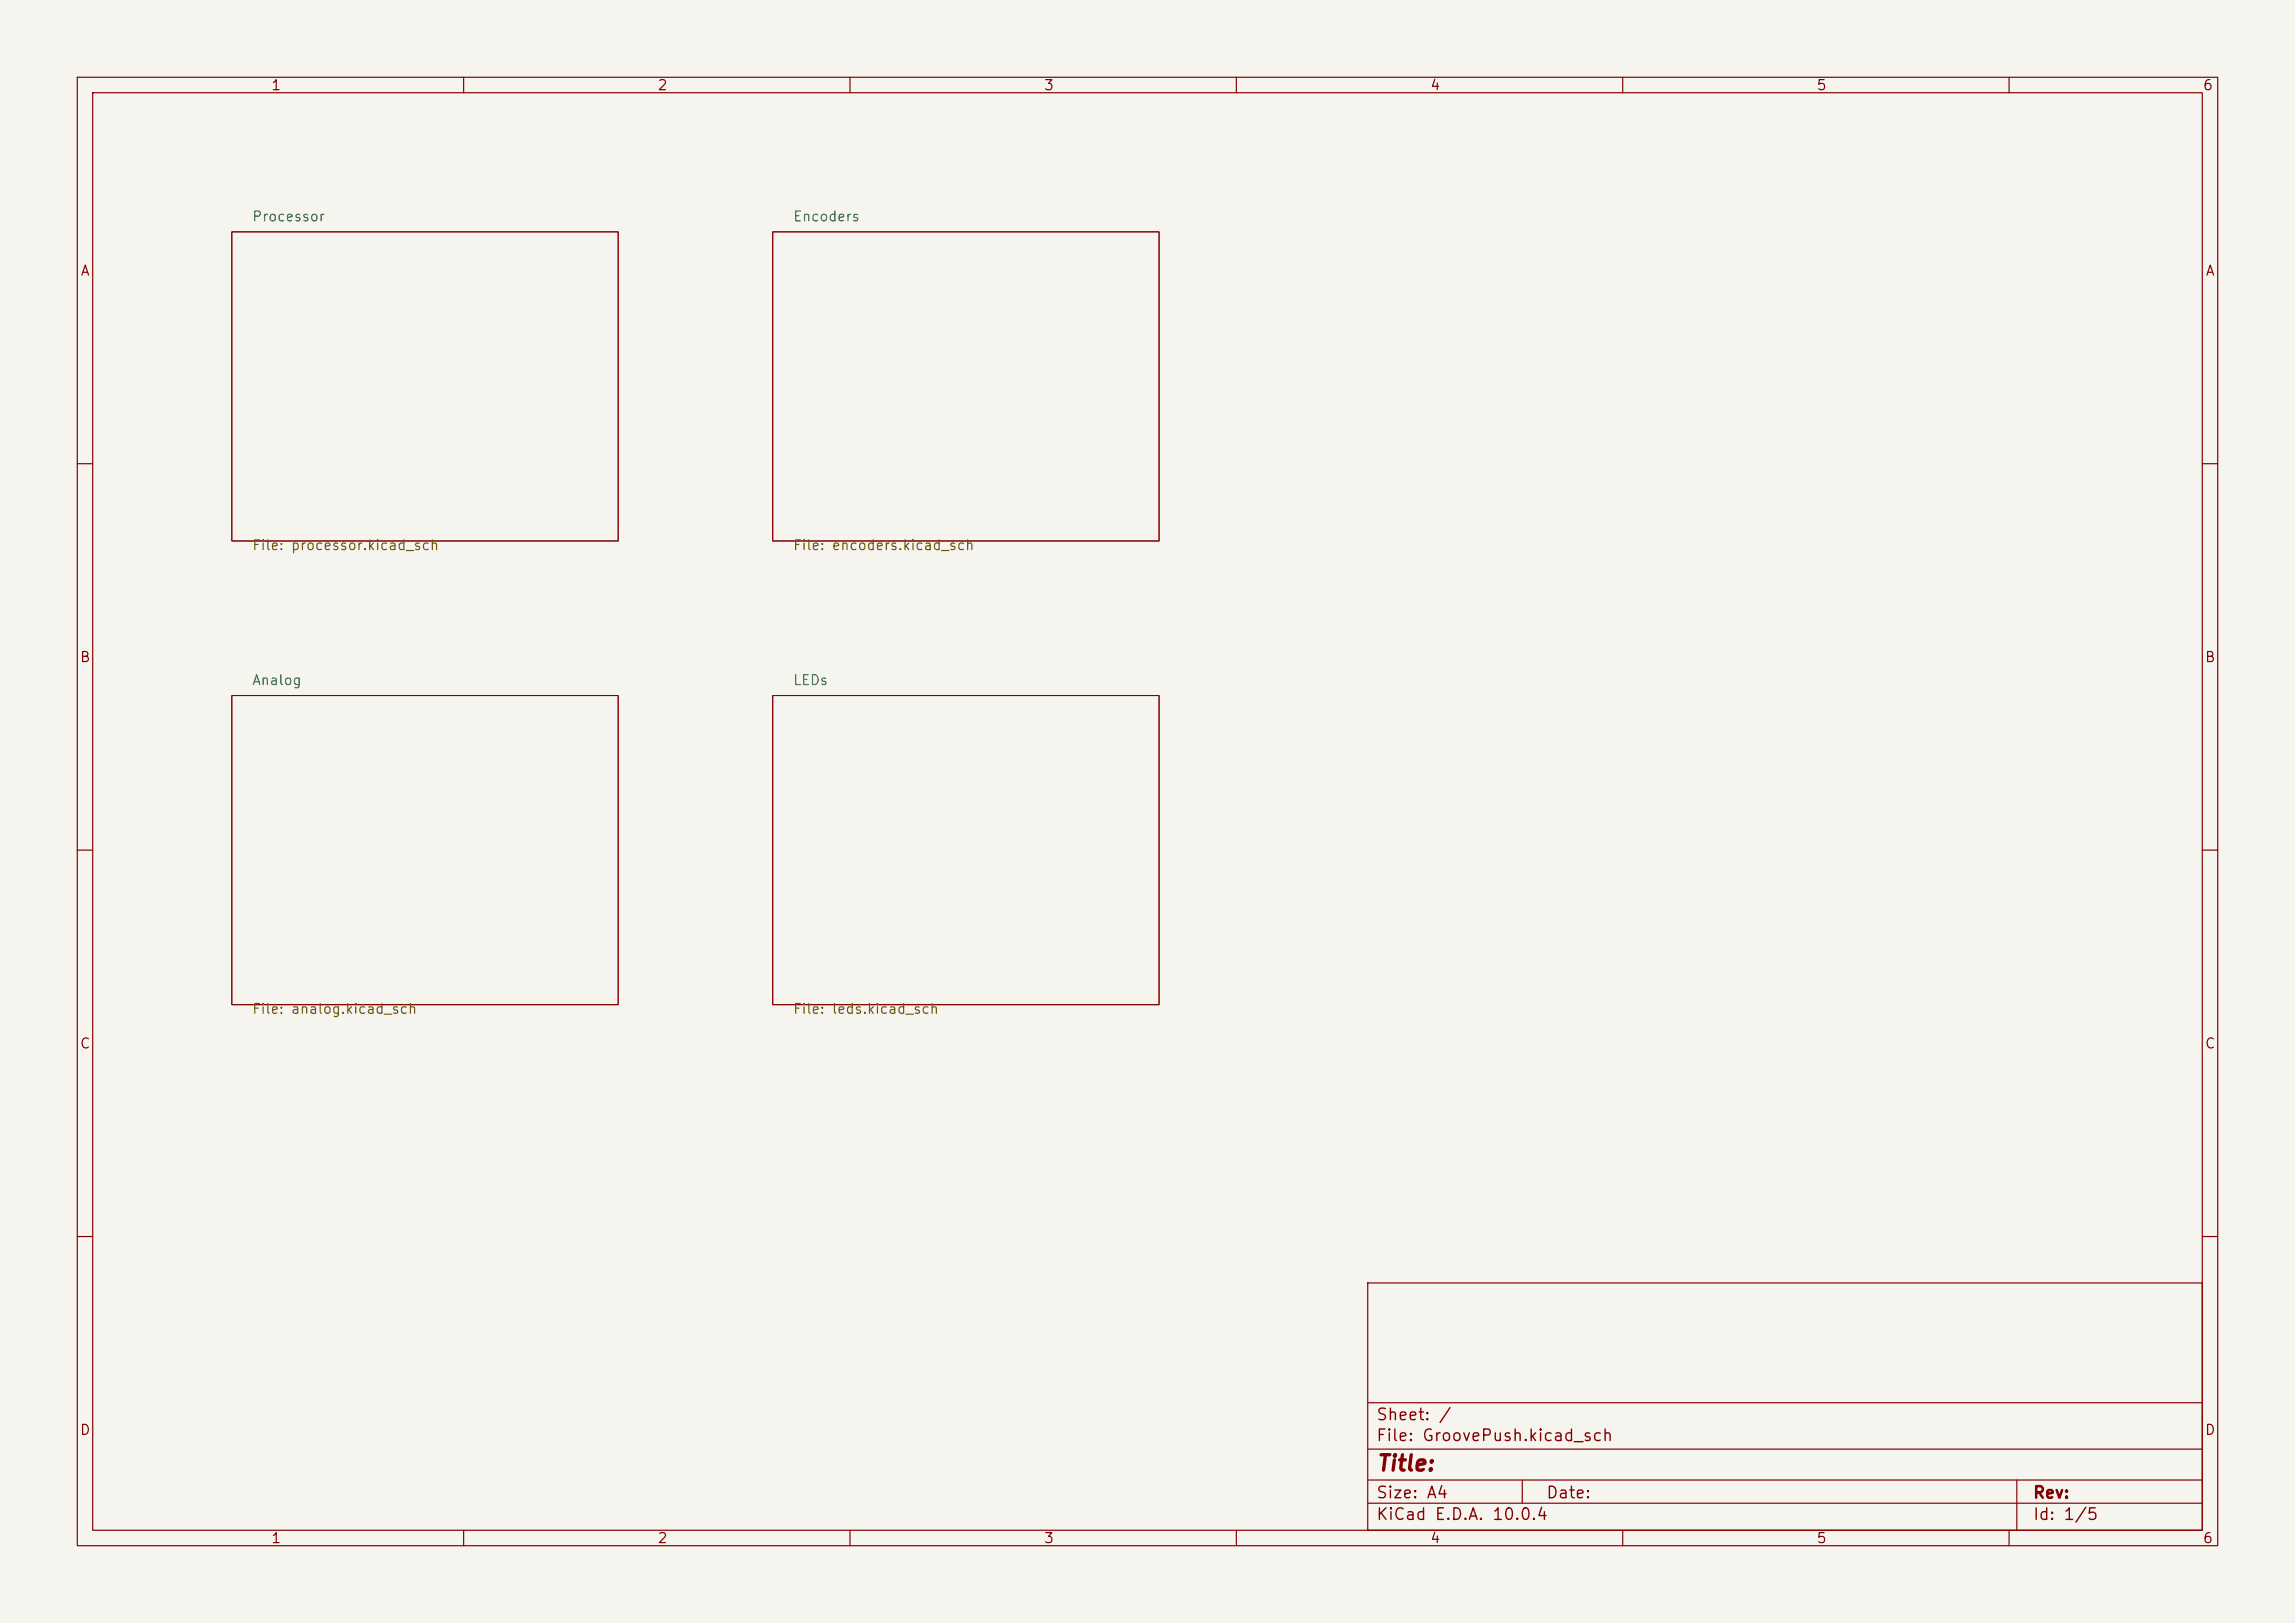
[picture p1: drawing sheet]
<svg xmlns="http://www.w3.org/2000/svg" width="297mm" height="210mm" viewBox="0 0 297 210" stroke-linecap="round" stroke-linejoin="round" font-family="sans-serif">
<defs><g id="words">
<text font-size="2" fill="#840000" x="178" y="190.8">Title:</text>
<g font-size="1.5" fill="#840000">
<text x="178" y="184.2">Sheet: /</text>
<text x="178" y="186.9">File: GroovePush.kicad_sch</text>
<text x="178" y="197.1">KiCad E.D.A. 10.0.4</text>
<text x="178" y="194.3">Size: A4</text>
<text x="200" y="194.3">Date:</text>
<text x="263" y="194.3">Rev:</text>
<text x="263" y="197.1">Id: 1/5</text>
</g>
<g font-size="1.3" fill="#840000">
<text x="35" y="12">1</text>
<text x="85" y="12">2</text>
<text x="135" y="12">3</text>
<text x="185" y="12">4</text>
<text x="235" y="12">5</text>
<text x="285" y="12">6</text>
<text x="10.3" y="36">A</text>
<text x="285.3" y="36">A</text>
<text x="10.3" y="86">B</text>
<text x="285.3" y="86">B</text>
<text x="10.3" y="136">C</text>
<text x="285.3" y="136">C</text>
<text x="10.3" y="186">D</text>
<text x="285.3" y="186">D</text>
<text x="35" y="200">1</text>
<text x="85" y="200">2</text>
<text x="135" y="200">3</text>
<text x="185" y="200">4</text>
<text x="235" y="200">5</text>
<text x="285" y="200">6</text>
</g>
<g font-size="1.3" fill="#006464">
<text x="32.5" y="29">Processor</text>
<text x="102.5" y="29">Encoders</text>
<text x="32.5" y="89">Analog</text>
<text x="102.5" y="89">LEDs</text>
</g>
<g font-size="1.3" fill="#725600">
<text x="32.5" y="71.5">File: processor.kicad_sch</text>
<text x="102.5" y="71.5">File: encoders.kicad_sch</text>
<text x="32.5" y="131.5">File: analog.kicad_sch</text>
<text x="102.5" y="131.5">File: leds.kicad_sch</text>
</g>
</g></defs>
<path d="M0 0h297v210h-297z" fill="#f5f4ef" stroke="#f5f4ef" stroke-width=".13"/>
<g fill="none" stroke="#840000" stroke-width=".15">
<path d="M10 10h277v190h-277zM12 12h273v186h-273zM60 10v2M110 10v2M160 10v2M210 10v2M260 10v2M10 60h2M285 60h2M10 110h2M285 110h2M10 160h2"/>
<path d="M177 166h108v32h-108zM285 160h2M60 198v2M110 198v2M160 198v2M177 194.5h108M177 191.5h108M177 187.5h108M177 181.5h108M197 191.5v3M210 198v2M260 198v2"/>
<path d="M261 191.5v6.5"/>
</g>
<path d="M30 30h50v40h-50zM100 30h50v40h-50zM30 90h50v40h-50zM100 90h50v40h-50z" fill="none" stroke="#840000" stroke-width=".13"/>
<use href="#words"/>
</svg>
